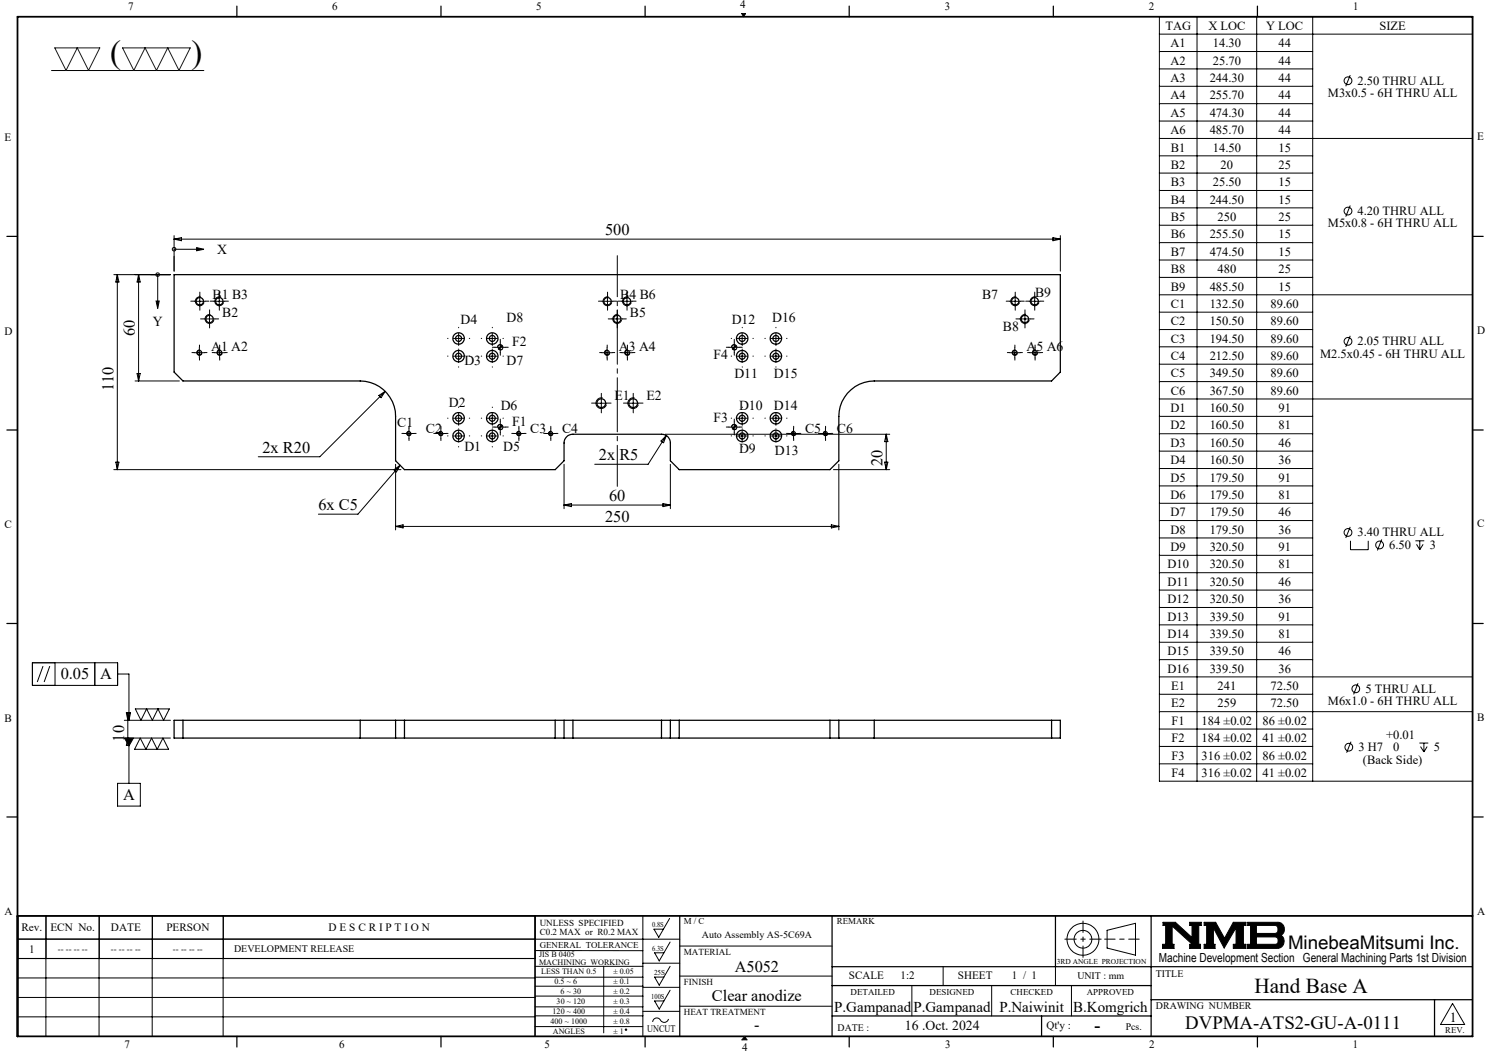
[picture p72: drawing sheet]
<svg xmlns="http://www.w3.org/2000/svg" width="420mm" height="297mm" viewBox="0 0 420 297" stroke-linecap="round" stroke-linejoin="round" font-family="sans-serif">
<defs><g id="words">
<g font-size="9.2">
<text x="31.1" y="17.7">(</text>
<text x="54" y="17.8">)</text>
</g>
<text font-size="6" x="353.9" y="280">Hand Base A</text>
<g font-size="5.3">
<text x="363.3" y="267.7">MinebeaMitsumi Inc.</text>
<text x="334.3" y="290.4">DVPMA-ATS2-GU-A-0111</text>
</g>
<text font-size="4.9" x="308.8" y="290.9">-</text>
<g font-size="4.6">
<text x="170.7" y="66.4">500</text>
<text x="38" y="94.8" transform="rotate(-90 38 94.8)">60</text>
<text x="32" y="110.3" transform="rotate(-90 32 110.3)">110</text>
<text x="74" y="127.7">2x R20</text>
<text x="168.9" y="129.8">2x R5</text>
<text x="248.9" y="131.5" transform="rotate(-90 248.9 131.5)">20</text>
<text x="89.8" y="143.9">6x C5</text>
<text x="171.8" y="141.4">60</text>
<text x="170.7" y="147.4">250</text>
<text x="17.1" y="191.6">0.05</text>
<text x="28.3" y="191.6">A</text>
<text x="35" y="209.2" transform="rotate(-90 35 209.2)">10</text>
<text x="34.7" y="225.6">A</text>
<text x="207.3" y="274.1">A5052</text>
<text x="200.8" y="282.4">Clear anodize</text>
<text x="212.8" y="290.6">-</text>
</g>
<g font-size="4.2">
<text x="235.3" y="285.5">P.Gampanad</text>
<text x="257.6" y="285.5">P.Gampanad</text>
<text x="281.9" y="285.5">P.Naiwinit</text>
<text x="302.7" y="285.5">B.Komgrich</text>
</g>
<g font-size="3.9">
<text x="61.3" y="71.6">X</text>
<text x="292" y="83.6">B9</text>
<text x="59.9" y="84.3">B1 B3</text>
<text x="62.7" y="89.3">B2</text>
<text x="174.9" y="84.3">B4 B6</text>
<text x="177.7" y="89.3">B5</text>
<text x="277" y="84.3">B7</text>
<text x="43.1" y="91.9">Y</text>
<text x="129.9" y="91.4">D4</text>
<text x="142.8" y="90.7">D8</text>
<text x="206.4" y="91.4">D12</text>
<text x="217.8" y="90.7">D16</text>
<text x="282.9" y="93.4">B8</text>
<text x="59.5" y="99.1">A1 A2</text>
<text x="144.5" y="97.5">F2</text>
<text x="174.5" y="99.1">A3 A4</text>
<text x="201.2" y="101.2">F4</text>
<text x="289.5" y="99.1">A5 A6</text>
<text x="131" y="103">D3</text>
<text x="142.8" y="103">D7</text>
<text x="207.1" y="106.7">D11</text>
<text x="218.3" y="106.7">D15</text>
<text x="173.3" y="112.9">E1</text>
<text x="182.3" y="112.9">E2</text>
<text x="126.6" y="114.8">D2</text>
<text x="141.2" y="115.6">D6</text>
<text x="201.2" y="118.9">F3</text>
<text x="208.5" y="115.7">D10</text>
<text x="218.3" y="115.7">D14</text>
<text x="112.1" y="120.4">C1</text>
<text x="120.1" y="122">C2</text>
<text x="144.5" y="120">F1</text>
<text x="149.6" y="122">C3</text>
<text x="158.6" y="122">C4</text>
<text x="227.1" y="122">C5</text>
<text x="236.1" y="122">C6</text>
<text x="131" y="127.2">D1</text>
<text x="142" y="127.2">D5</text>
<text x="208.5" y="127.8">D9</text>
<text x="218.6" y="128.3">D13</text>
<text x="255.2" y="290.6">16 .Oct. 2024</text>
<text x="408.9" y="288.2">1</text>
</g>
<g font-size="3.5">
<text x="328.7" y="8.4">TAG</text>
<text x="340.8" y="8.4">X LOC</text>
<text x="357.1" y="8.4">Y LOC</text>
<text x="389.1" y="8.4">SIZE</text>
<text x="330.2" y="13.4">A1</text>
<text x="342.1" y="13.4">14.30</text>
<text x="360.6" y="13.4">44</text>
<text x="330.2" y="18.2">A2</text>
<text x="330.2" y="23.1">A3</text>
<text x="341.2" y="23.1">244.30</text>
<text x="342.1" y="18.2">25.70</text>
<text x="360.6" y="18.2">44</text>
<text x="360.6" y="23.1">44</text>
<text x="382.9" y="23.9">2.50 THRU ALL</text>
<text x="330.2" y="28">A4</text>
<text x="341.2" y="28">255.70</text>
<text x="360.6" y="28">44</text>
<text x="374.6" y="27.4">M3x0.5 - 6H THRU ALL</text>
<text x="330.2" y="32.9">A5</text>
<text x="341.2" y="32.9">474.30</text>
<text x="360.6" y="32.9">44</text>
<text x="330.2" y="37.8">A6</text>
<text x="341.2" y="37.8">485.70</text>
<text x="360.6" y="37.8">44</text>
<text x="330.3" y="42.8">B1</text>
<text x="330.3" y="47.6">B2</text>
<text x="342.1" y="42.8">14.50</text>
<text x="344.3" y="47.6">20</text>
<text x="360.6" y="42.8">15</text>
<text x="360.6" y="47.6">25</text>
<text x="330.3" y="52.5">B3</text>
<text x="342.1" y="52.5">25.50</text>
<text x="360.6" y="52.5">15</text>
<text x="330.3" y="57.4">B4</text>
<text x="341.2" y="57.4">244.50</text>
<text x="360.6" y="57.4">15</text>
<text x="330.3" y="62.3">B5</text>
<text x="343.4" y="62.3">250</text>
<text x="360.6" y="62.3">25</text>
<text x="374.6" y="64.2">M5x0.8 - 6H THRU ALL</text>
<text x="382.9" y="60.6">4.20 THRU ALL</text>
<text x="330.3" y="67.2">B6</text>
<text x="341.2" y="67.2">255.50</text>
<text x="360.6" y="67.2">15</text>
<text x="330.3" y="72.1">B7</text>
<text x="330.3" y="77">B8</text>
<text x="341.2" y="72.1">474.50</text>
<text x="343.4" y="77">480</text>
<text x="360.6" y="72.1">15</text>
<text x="360.6" y="77">25</text>
<text x="330.3" y="81.9">B9</text>
<text x="341.2" y="81.9">485.50</text>
<text x="360.6" y="81.9">15</text>
<text x="330.3" y="86.9">C1</text>
<text x="341.2" y="86.9">132.50</text>
<text x="358.4" y="86.9">89.60</text>
<text x="330.3" y="91.7">C2</text>
<text x="341.2" y="91.7">150.50</text>
<text x="358.4" y="91.7">89.60</text>
<text x="330.3" y="96.6">C3</text>
<text x="330.3" y="101.5">C4</text>
<text x="341.2" y="96.6">194.50</text>
<text x="341.2" y="101.5">212.50</text>
<text x="358.4" y="96.6">89.60</text>
<text x="358.4" y="101.5">89.60</text>
<text x="372.4" y="100.9">M2.5x0.45 - 6H THRU ALL</text>
<text x="382.9" y="97.4">2.05 THRU ALL</text>
<text x="330.3" y="106.4">C5</text>
<text x="341.2" y="106.4">349.50</text>
<text x="358.4" y="106.4">89.60</text>
<text x="330.3" y="111.3">C6</text>
<text x="341.2" y="111.3">367.50</text>
<text x="358.4" y="111.3">89.60</text>
<text x="330.2" y="116.3">D1</text>
<text x="341.2" y="116.3">160.50</text>
<text x="360.6" y="116.3">91</text>
<text x="330.2" y="121.1">D2</text>
<text x="341.2" y="121.1">160.50</text>
<text x="360.6" y="121.1">81</text>
<text x="330.2" y="126">D3</text>
<text x="330.2" y="130.9">D4</text>
<text x="341.2" y="126">160.50</text>
<text x="341.2" y="130.9">160.50</text>
<text x="360.6" y="126">46</text>
<text x="360.6" y="130.9">36</text>
<text x="330.2" y="135.8">D5</text>
<text x="341.2" y="135.8">179.50</text>
<text x="360.6" y="135.8">91</text>
<text x="330.2" y="140.7">D6</text>
<text x="341.2" y="140.7">179.50</text>
<text x="360.6" y="140.7">81</text>
<text x="330.2" y="145.6">D7</text>
<text x="341.2" y="145.6">179.50</text>
<text x="360.6" y="145.6">46</text>
<text x="330.2" y="150.5">D8</text>
<text x="330.2" y="155.4">D9</text>
<text x="341.2" y="150.5">179.50</text>
<text x="341.2" y="155.4">320.50</text>
<text x="360.6" y="150.5">36</text>
<text x="360.6" y="155.4">91</text>
<text x="382.9" y="151.3">3.40 THRU ALL</text>
<text x="391.8" y="154.8">6.50</text>
<text x="403.3" y="154.8">3</text>
<text x="329.3" y="160.3">D10</text>
<text x="341.2" y="160.3">320.50</text>
<text x="360.6" y="160.3">81</text>
<text x="329.3" y="165.2">D11</text>
<text x="341.2" y="165.2">320.50</text>
<text x="360.6" y="165.2">46</text>
<text x="329.3" y="170.1">D12</text>
<text x="341.2" y="170.1">320.50</text>
<text x="360.6" y="170.1">36</text>
<text x="329.3" y="175">D13</text>
<text x="329.3" y="179.9">D14</text>
<text x="341.2" y="175">339.50</text>
<text x="341.2" y="179.9">339.50</text>
<text x="360.6" y="175">91</text>
<text x="360.6" y="179.9">81</text>
<text x="329.3" y="184.8">D15</text>
<text x="341.2" y="184.8">339.50</text>
<text x="360.6" y="184.8">46</text>
<text x="329.3" y="189.7">D16</text>
<text x="341.2" y="189.7">339.50</text>
<text x="360.6" y="189.7">36</text>
<text x="330.4" y="194.7">E1</text>
<text x="343.4" y="194.7">241</text>
<text x="358.4" y="194.7">72.50</text>
<text x="385.1" y="195.4">5 THRU ALL</text>
<text x="330.4" y="199.5">E2</text>
<text x="343.4" y="199.5">259</text>
<text x="358.4" y="199.5">72.50</text>
<text x="374.6" y="198.9">M6x1.0 - 6H THRU ALL</text>
<text x="330.5" y="204.5">F1</text>
<text x="330.5" y="209.3">F2</text>
<text x="338.9" y="204.5">184 ±0.02</text>
<text x="338.9" y="209.3">184 ±0.02</text>
<text x="356.1" y="204.5">86 ±0.02</text>
<text x="356.1" y="209.3">41 ±0.02</text>
<text x="391" y="208.3">+0.01</text>
<text x="330.5" y="214.2">F3</text>
<text x="338.9" y="214.2">316 ±0.02</text>
<text x="356.1" y="214.2">86 ±0.02</text>
<text x="383.2" y="211.8">3 H7</text>
<text x="384.5" y="215.4">(Back Side)</text>
<text x="393" y="211.8">0</text>
<text x="404.5" y="211.8">5</text>
<text x="330.5" y="219.1">F4</text>
<text x="338.9" y="219.1">316 ±0.02</text>
<text x="356.1" y="219.1">41 ±0.02</text>
<text x="326.9" y="271.4">Machine Development Section General Machining Parts 1st Division</text>
</g>
<g font-size="3.2">
<text x="36.1" y="2.9">7</text>
<text x="93.7" y="2.8">6</text>
<text x="151.3" y="2.8">5</text>
<text x="208.8" y="2.2">4</text>
<text x="266.5" y="2.8">3</text>
<text x="324.1" y="2.8">2</text>
<text x="381.6" y="2.8">1</text>
<text x="1.3" y="39.8">E</text>
<text x="416.6" y="39.5">E</text>
<text x="1.3" y="94.3">D</text>
<text x="416.6" y="94.1">D</text>
<text x="1.3" y="148.9">C</text>
<text x="416.6" y="148.7">C</text>
<text x="1.3" y="203.6">B</text>
<text x="416.6" y="203.3">B</text>
<text x="416.6" y="258">A</text>
<text x="1.3" y="258.1">A</text>
<text x="6.1" y="262.7">Rev.</text>
<text x="14.2" y="262.7">ECN No.</text>
<text x="31.3" y="262.7">DATE</text>
<text x="46.9" y="262.7">PERSON</text>
<text x="92.7" y="262.7">D E S C R I P T I O N</text>
<text x="8.2" y="268.7">1</text>
<text x="239.4" y="276.2">SCALE</text>
<text x="254" y="276.2">1:2</text>
<text x="270.2" y="276.2">SHEET</text>
<text x="285.4" y="276.2">1 / 1</text>
<text x="295.2" y="290.1">Qt'y :</text>
<text x="35.1" y="295.5">7</text>
<text x="95.7" y="295.6">6</text>
<text x="153.6" y="295.6">5</text>
<text x="209.3" y="296.3">4</text>
<text x="266.6" y="295.6">3</text>
<text x="324.2" y="295.6">2</text>
<text x="381.6" y="295.6">1</text>
</g>
<g font-size="2.8">
<text x="66" y="268.6">DEVELOPMENT RELEASE</text>
<text x="198" y="264.5">Auto Assembly AS-5C69A</text>
<text x="326" y="275.4">TITLE</text>
<text x="303.9" y="276.2">UNIT : mm</text>
<text x="326" y="284.7">DRAWING NUMBER</text>
<text x="182.5" y="291.2">UNCUT</text>
<text x="236.3" y="290.7">DATE :</text>
<text x="317.6" y="290.6">Pcs.</text>
</g>
<g font-size="2.6">
<text x="152.2" y="261.3">UNLESS SPECIFIED</text>
<text x="152.2" y="263.7">C0.2 MAX or R0.2 MAX</text>
<text x="192.9" y="269.4">MATERIAL</text>
<text x="192.9" y="277.7">FINISH</text>
<text x="192.9" y="286.3">HEAT TREATMENT</text>
</g>
<g font-size="2.5">
<text x="192.9" y="260.7">M / C</text>
<text x="236" y="260.7">REMARK</text>
<text x="16.3" y="268.5">-- -- -- --</text>
<text x="31.3" y="268.5">-- -- -- --</text>
<text x="48.8" y="268.5">-- -- -- --</text>
<text x="152.3" y="267.3">GENERAL TOLERANCE</text>
<text x="239.9" y="280.5">DETAILED</text>
<text x="262.2" y="280.5">DESIGNED</text>
<text x="285.1" y="280.5">CHECKED</text>
<text x="306.6" y="280.5">APPROVED</text>
<text x="407.7" y="291.5">REV.</text>
</g>
<g font-size="2.3">
<text x="152.1" y="270">JIS B 0405</text>
<text x="152.1" y="272.1">MACHINING WORKING</text>
<text x="152.7" y="274.6">LESS THAN 0.5</text>
<text x="173" y="274.6">± 0.05</text>
<text x="156.4" y="277.4">0.5 ~ 6</text>
<text x="158.1" y="280.3">6 ~ 30</text>
<text x="173" y="277.4">± 0.1</text>
<text x="173" y="280.3">± 0.2</text>
<text x="155.9" y="286">120 ~ 400</text>
<text x="157" y="283.2">30 ~ 120</text>
<text x="173" y="283.2">± 0.3</text>
<text x="173" y="286">± 0.4</text>
<text x="155.3" y="288.9">400 ~ 1000</text>
<text x="155.9" y="291.7">ANGLES</text>
<text x="173" y="288.9">± 0.8</text>
<text x="173" y="291.7">± 1</text>
</g>
<g font-size="2.1">
<text x="184" y="261.5">0.8S</text>
<text x="184" y="268.1">6.3S</text>
<text x="184.5" y="275">25S</text>
<text x="298.1" y="271.8">3RD ANGLE PROJECTION</text>
<text x="183.7" y="281.9">100S</text>
</g>
</g></defs>
<g fill="none" stroke="#000" stroke-width=".28">
<path d="M14.5 19.9h43M209.2 3.8h1.1l-.6 .9zM327 4.7h88.4v215.6h-88.4zM327 14.5h43.3M327 19.4h43.3M327 9.6h88.4M337.6 4.7v215.6M354.5 4.7v215.6M370.3 4.7v215.6M327 24.3h43.3M327 29.2h43.3M327 34.1h43.3"/>
<path d="M327 39h88.4M380.9 21.2l-1.3 3.1M327 44h43.3M327 48.8h43.3M327 53.7h43.3M327 58.6h43.3M380.9 58l-1.3 3.1M32.1 77.5h16M33.1 77.5v55M33.1 77.5l.4 2h-.8zM39.1 77.5l.4 2h-.8zM39.1 77.5v30"/>
<path d="M44.5 77.5v7.4M49.1 70.3h6.4M49.1 66.5v10M49.1 67.4h250M49.1 67.4l2.1-.4v.9zM55.5 69.8l2 .5-2 .4zM297 67l2.1 .4-2.1 .5zM299.1 66.5v10M327 63.5h43.3M327 68.4h43.3M327 73.3h43.3M327 78.2h43.3"/>
<path d="M44 84.9h.9l-.4 2.1zM54.8 99.5h2.9M54.9 85h3M56.2 98v3M56.3 83.5v3M56.4 98.7a.75 .75 0 0 0-.9 .6 .75 .75 0 0 0 .6 .9 .75 .75 0 0 0 .9-.5M56.7 83.7a1.25 1.25 0 0 0-1.5 1 1.25 1.25 0 0 0 .8 1.5 1.25 1.25 0 0 0 1.6-.9M57.6 90h3M59.1 88.5v3M59.4 88.8a1.25 1.25 0 0 0-1.5 .9 1.25 1.25 0 0 0 .9 1.5 1.25 1.25 0 0 0 1.5-.9M60.4 85h3M60.5 99.5h3"/>
<path d="M61.8 83.5v3M61.9 98v3M62.2 98.7a.75 .75 0 0 0-1 .6 .75 .75 0 0 0 .6 .9 .75 .75 0 0 0 .9-.5M62.2 83.7a1.25 1.25 0 0 0-1.6 .9 1.25 1.25 0 0 0 .9 1.6 1.25 1.25 0 0 0 1.5-.9M127.8 95.5h3M129.4 94v3M129.4 99v2.9M137.3 95.5h3M138.9 94v3M138.9 99v2.9M139.6 98h3M141.1 97.2l-.6 .3-.2 .5"/>
<path d="M141.1 96.5v3M141.9 98l-.2 .5-.6 .2M169.8 99.5h3M169.9 85h3M171.2 98v3M171.3 83.5v3M171.4 98.7a.75 .75 0 0 0-.9 .6 .75 .75 0 0 0 .6 .9 .75 .75 0 0 0 .9-.5M171.7 83.7a1.25 1.25 0 0 0-1.6 .9 1.25 1.25 0 0 0 .9 1.6 1.25 1.25 0 0 0 1.5-.9M172.6 90h3M174.1 88.5v3M174.4 88.8a1.25 1.25 0 0 0-1.5 .8 1.25 1.25 0 0 0 .9 1.6 1.25 1.25 0 0 0 1.5-.9M175.4 85h3"/>
<path d="M175.4 99.5h3M176.8 83.5v3M177 98v3M177.1 98.7a.75 .75 0 0 0-.9 .6 .75 .75 0 0 0 .5 .9 .75 .75 0 0 0 1-.5M177.2 83.7a1.25 1.25 0 0 0-1.6 .9 1.25 1.25 0 0 0 .9 1.6 1.25 1.25 0 0 0 1.5-.9M205.6 98h3M207.1 96.5v3M207.1 97.2l-.6 .3-.2 .5M207.9 98l-.2 .5-.6 .2M207.9 95.5h3M209.3 94v3M209.3 99v2.9"/>
<path d="M217.3 95.5h3M218.9 94v3M218.9 99v2.9M284.8 99.5h3M284.8 85h3.1M286.2 98v3M286.3 83.5v3M286.5 98.7a.75 .75 0 0 0-1 .6 .75 .75 0 0 0 .6 .9 .75 .75 0 0 0 .9-.5M286.7 83.7a1.25 1.25 0 0 0-1.6 .9 1.25 1.25 0 0 0 .9 1.6 1.25 1.25 0 0 0 1.5-.9M287.6 90h3M289.1 88.5v3M289.4 88.8a1.25 1.25 0 0 0-1.5 .8 1.25 1.25 0 0 0 .9 1.6 1.25 1.25 0 0 0 1.5-.9"/>
<path d="M290.3 85h3M290.4 99.5h3M291.9 83.5v3M292 98v3M292.1 98.7a.75 .75 0 0 0-.9 .6 .75 .75 0 0 0 .5 .9 .75 .75 0 0 0 1-.5M292.2 83.7a1.25 1.25 0 0 0-1.6 .9 1.25 1.25 0 0 0 .9 1.6 1.25 1.25 0 0 0 1.6-.9M327 83.1h88.4M327 88h43.3M327 93h43.3M327 97.8h43.3M380.9 94.7l-1.3 3.2M38.1 107.5h12.5"/>
<path d="M38.7 105.4h.8l-.4 2.1zM106.9 111.5l1.8-1.1-1.2 1.8zM108.7 110.4l-18.5 18.4h-17.4M127.8 100.5h3M127.8 118h3M129.4 116.4v3.1M137.3 100.5h3M137.3 118h3M138.9 116.4v3.1M141.1 119.7l-.6 .3-.2 .5M141.1 119v3M168.1 113.7h3"/>
<path d="M169.6 112.2v3M170 112.3a1.51 1.51 0 0 0-1.8 1 1.51 1.51 0 0 0 1 1.9 1.51 1.51 0 0 0 1.9-1.1M177.1 113.7h3M178.6 112.2v3M179 112.3a1.51 1.51 0 0 0-1.8 1 1.51 1.51 0 0 0 1 1.9 1.51 1.51 0 0 0 1.9-1.1M207.1 119v3M207.1 119.7l-.6 .3-.2 .5M207.9 100.5h3M207.9 118h3M209.3 116.4v3.1M217.3 100.5h3M217.3 118h3"/>
<path d="M218.9 116.4v3.1M327 102.7h43.3M327 107.6h43.3M327 112.5h88.4M327 117.4h43.3M32.1 132.5h81M32.7 130.3h.8l-.4 2.2zM111.1 132.5l1.8-1.3-1.1 1.9zM111.6 130.9v18.6M112.9 131.2l-11.9 13.8h-11.2M113.8 122.3h3M115.4 120.8v3"/>
<path d="M115.5 121.7a.63 .63 0 0 0-.8 .4 .63 .63 0 0 0 .5 .8 .63 .63 0 0 0 .8-.5M122.8 122.3h3M124.4 120.8v3M124.5 121.7a.62 .62 0 0 0-.7 .4 .62 .62 0 0 0 .4 .8 .62 .62 0 0 0 .8-.5M127.8 123h3M129.4 121.5v3M137.3 123h3M138.9 121.5v3M139.6 120.5h3M141.9 120.5l-.2 .5-.6 .2M144.9 122.3h2.9M146.4 120.8v3"/>
<path d="M146.5 121.7a.63 .63 0 0 0-.8 .4 .63 .63 0 0 0 .5 .8 .63 .63 0 0 0 .8-.5M153.8 122.3h3M155.4 120.8v3M155.5 121.7a.63 .63 0 0 0-.8 .4 .63 .63 0 0 0 .5 .8 .63 .63 0 0 0 .8-.5M159.1 130.9v12.6M187.6 122.5h63.4M187.9 122.9l-5.1 8h-15.1M187.9 122.9l-.7 2-.8-.5zM189.1 130.9v12.6M205.6 120.5h3M207.9 120.5l-.2 .5-.6 .2M207.9 123h3"/>
<path d="M209.3 121.5v3M217.3 123h3M218.9 121.5v3M222.4 122.3h3M223.8 120.8v3M224 121.7a.62 .62 0 0 0-.8 .4 .62 .62 0 0 0 .5 .8 .62 .62 0 0 0 .7-.5M231.4 122.3h3M232.8 120.8v3M233 121.7a.63 .63 0 0 0-.8 .4 .63 .63 0 0 0 .5 .8 .63 .63 0 0 0 .8-.5M235.1 132.5h15.9M236.6 130.9v18.6M249.5 130.3h.9l-.4 2.2z"/>
<path d="M250 122.5v10M250 122.5l.4 2.1h-.9zM327 122.3h43.3M327 127.2h43.3M327 132.1h43.3M327 137.1h43.3M111.6 148.5h125M111.6 148.5l2.1-.5v.9zM159.1 142.4h30M159.1 142.4l2.1-.4v.9zM187 142l2.1 .4-2.1 .5zM234.5 148l2.1 .5-2.1 .4z"/>
<path d="M327 142h43.3M327 146.8h43.3M327 151.7h43.3M327 156.6h43.3M380.9 148.6l-1.3 3.1M380.9 152.5v2.5h5v-2.5M389.7 152.1l-1.2 3.2M399.2 152.5h2.5M399.6 153.5l.9 1.5M400.5 152.5v2.5M401.4 153.5l-.9 1.5M327 161.5h43.3"/>
<path d="M327 166.4h43.3M327 171.3h43.3M327 176.2h43.3M9.1 186.9h24.1v6.4h-24.1zM12.1 187.9l-1.6 4.5M14 187.9l-1.5 4.5M15.5 186.9v6.4M26.7 186.9v6.4M33.2 190.1h3.2v13.1M38.2 200h9.6l-1.7 3.2-1.5-3.2-1.6 3.2-1.7-3.2-1.5 3.2zM327 181.1h43.3M327 186.1h43.3"/>
<path d="M327 190.9h88.4M327 195.8h43.3M383 192.7l-1.2 3.2M35.1 208.2h13M35.1 203.2h13M35.1 208.2h2.5l-1.2 2.2zM35.9 201l.5 2.2M36.1 201v9.3M36.1 208.2l.4 2.1h-.9zM36.4 208.2v12.7M36.5 201l-.4 2.2-.5-2.2h1.2l-.4 2.2M39.5 208.2l1.7 3.1 1.6-3.1 1.5 3.1 1.7-3.1 1.6 3.1h-9.6z"/>
<path d="M327 200.7h88.4M327 205.6h43.3M327 210.5h43.3M327 215.4h43.3M381.1 209.2l-1.3 3.1M400.4 209.6h2.5M400.7 210.6l.9 1.5M401.6 209.6v2.5M402.6 210.6l-1 1.5M33.2 220.9h6.4v6.5h-6.4zM13 258.3l-.1 34M27.9 258.3v34"/>
<path d="M28 258.3v12M42.9 258.3v34M43 258.3v12M62.9 258.3v34M63 258.3v12M150.9 258.3v34M181.3 258.3v34M188.9 259l-3.1 5.4-1.3-2.3h2.6M4.9 264.9h186.8M4.9 275.8h146M5 270.3v-12h146v12l-146.1 .1M150.9 278.2h30.4"/>
<path d="M150.9 275.6h30.4M150.9 272.6h30.4M150.9 268.1h30.4M170.3 272.6v18.7M181.3 271.7h10.4M181.3 278.5h10.4M189 279.3l-3.1 5.3-1.3-2.3h2.7M189 265.7l-3.1 5.3-1.3-2.3h2.7M189 272.6l-3.1 5.3-1.3-2.3h2.7M191.7 266.8h43M191.7 275.3h43M257.2 278v8.6"/>
<path d="M266 272.7v5.3M279.7 278v8.6M297.7 272.7v5.3M302.2 278v8.6M312.3 262.4l8-2v9l-8-2zM328 260.1h3.5l4.7 4.3v-3.4h-.6v-.9h3.2v.9h-.7v5.3h.5v1.2h-3v-1.2h.7l-5.7-5.1v5.1h.6v1.2h-3.3v-1.2h.9v-5.3h-.8zM339.7 260.1h3.2l2.5 4.6 2.5-4.6h3.5v.9h-.7v5.3h.7v1.2h-3.5v-1.2h.8v-4.6l-3.4 5.7-3-5.7v4.6h.4v1.2h-3v-1.2h.7v-5.3h-.7zM351.9 260.1h8.4a1.97 1.97 0 0 1 1.9 1.5 1.97 1.97 0 0 1-.9 2.2 2.03 2.03 0 0 1 .8 2.2 2.03 2.03 0 0 1-1.8 1.5h-8.4v-1.2h.8v-5.3h-.8zM354.4 261h5.4l.6 .5v1.2l-.7 .6h-5.3zM354.4 264.3h5.4l.6 .4 .1 1-.6 .6h-5.5zM4.9 281.3h146M4.9 286.8h146"/>
<path d="M150.9 280.9h30.4M150.9 286.5h30.4M150.9 284h30.4M150.9 289.6h30.4M181.3 285.3h10.4M188.6 287.4a1.34 1.34 0 0 1-1.3 1 1.34 1.34 0 0 1-1.3-1 1.16 1.16 0 0 0-1.2-.2 1.16 1.16 0 0 0-.7 1.1M191.7 283.8h43M210 292.3l.7 1M409.7 283l3.4 6h-6.8z"/>
<circle cx="380.2" cy="22.8" r="1.09"/>
<circle cx="380.2" cy="59.5" r="1.09"/>
<circle cx="44.5" cy="77.5" r=".5"/>
<circle cx="49.1" cy="70.3" r=".5"/>
<circle cx="380.2" cy="96.3" r="1.09"/>
<circle cx="380.2" cy="150.2" r="1.09"/>
<circle cx="389.1" cy="153.7" r="1.1"/>
<circle cx="382.4" cy="194.3" r="1.1"/>
<circle cx="380.5" cy="210.7" r="1.1"/>
<circle cx="305.5" cy="264.9" r="2.51"/>
<circle cx="305.5" cy="264.9" r="4.5"/>
<circle cx="176.6" cy="290.4" r=".2"/>
</g>
<path d="M311.6 264.9h9.7" fill="none" stroke="#000" stroke-width=".28" stroke-dasharray="15.2 1.3 1.3 1.3" stroke-dashoffset="12.3"/>
<path d="M305.5 259.8v10.2M300.4 264.9h10.2" fill="none" stroke="#000" stroke-width=".28" stroke-dasharray="15.2 1.3 1.3 1.3" stroke-dashoffset="12"/>
<g fill="none" stroke="#000" stroke-width=".35">
<path d="M66.8 1.7v3M124.4 1.7v3M182 1.7v3M239.5 1.7v3M297.1 1.7v3M354.7 1.7v3M1.9 66.7h3M49.1 77.5h250v27.4l-2.5 2.6h-50a10.1 10.1 0 0 0-10 10v12.5l-2.5 2.5h-42.5l-2.5-2.5v-5a2.41 2.41 0 0 0-2.5-2.5h-25a2.47 2.47 0 0 0-2.5 2.5v5l-2.5 2.5h-42.5l-2.5-2.5v-12.5a10 10 0 0 0-10-10h-50l-2.5-2.6zM415.4 66.7h3M1.9 121.3h3M415.4 121.3h3M1.9 175.9h3"/>
<path d="M415.4 175.9h3M51.6 203.2v5M101.6 208.2h10M101.6 203.2h10M101.6 203.2h-52.5v5h52.5M101.6 203.2v5M111.6 203.2v5M111.6 208.2h47.5M111.6 203.2h47.5M114.1 203.2v5M156.6 203.2v5M159.1 208.2h2.5"/>
<path d="M159.1 203.2h2.5M159.1 203.2v5M161.6 208.2h25M161.6 203.2h25M161.6 203.2v5M186.6 208.2h2.5M186.6 203.2h2.5M186.6 203.2v5M189.1 203.2v5M189.1 208.2h47.5M189.1 203.2h47.5M191.6 203.2v5"/>
<path d="M234.1 203.2v5M236.6 208.2h10M236.6 203.2h10M236.6 203.2v5M246.6 203.2h52.5v5h-52.5M246.6 203.2v5M296.6 203.2v5M1.9 230.4h3M415.4 230.4h3M150.9 258.3v34M191.7 258.3v34M234.7 258.3v34"/>
<path d="M297.7 258.3v14.4M324.7 258.3v34M234.7 272.7h180.7M234.7 278h90M66.8 292.3v3M124.4 292.3v3M182 292.3v3M234.7 286.6h90M239.5 292.3v3M293.8 286.6v5.7M297.1 292.3v3M324.7 282h90.7"/>
<path d="M354.7 292.3v3M404.6 282v10.3"/>
<circle cx="56.3" cy="99.5" r=".62"/>
<circle cx="56.4" cy="85" r="1.05"/>
<circle cx="59.1" cy="90" r="1.06"/>
<circle cx="61.9" cy="85" r="1.05"/>
<circle cx="61.9" cy="99.5" r=".61"/>
<circle cx="129.4" cy="95.5" r="1.62"/>
<circle cx="129.4" cy="95.5" r=".84"/>
<circle cx="138.8" cy="95.5" r="1.62"/>
<circle cx="138.8" cy="95.5" r=".84"/>
<circle cx="171.3" cy="99.5" r=".62"/>
<circle cx="171.4" cy="85" r="1.05"/>
<circle cx="174.1" cy="90" r="1.06"/>
<circle cx="176.9" cy="85" r="1.05"/>
<circle cx="176.9" cy="99.5" r=".62"/>
<circle cx="209.4" cy="95.5" r="1.63"/>
<circle cx="209.4" cy="95.5" r=".85"/>
<circle cx="218.9" cy="95.5" r="1.62"/>
<circle cx="218.9" cy="95.5" r=".84"/>
<circle cx="286.3" cy="99.5" r=".62"/>
<circle cx="286.4" cy="85" r="1.05"/>
<circle cx="289.1" cy="90" r="1.05"/>
<circle cx="291.9" cy="85" r="1.04"/>
<circle cx="291.9" cy="99.5" r=".62"/>
<circle cx="129.4" cy="100.5" r=".84"/>
<circle cx="129.4" cy="118" r=".84"/>
<circle cx="129.4" cy="100.5" r="1.62"/>
<circle cx="129.4" cy="118" r="1.62"/>
<circle cx="138.8" cy="100.5" r=".84"/>
<circle cx="138.8" cy="118" r=".84"/>
<circle cx="138.9" cy="100.5" r="1.62"/>
<circle cx="138.9" cy="118" r="1.62"/>
<circle cx="169.6" cy="113.7" r="1.25"/>
<circle cx="178.6" cy="113.7" r="1.25"/>
<circle cx="209.4" cy="100.5" r=".85"/>
<circle cx="209.4" cy="118" r=".85"/>
<circle cx="209.4" cy="100.5" r="1.63"/>
<circle cx="209.4" cy="118" r="1.63"/>
<circle cx="218.9" cy="100.5" r=".84"/>
<circle cx="218.9" cy="118" r=".84"/>
<circle cx="218.9" cy="100.5" r="1.62"/>
<circle cx="218.9" cy="118" r="1.62"/>
<circle cx="115.3" cy="122.3" r=".51"/>
<circle cx="124.4" cy="122.3" r=".5"/>
<circle cx="129.4" cy="123" r=".84"/>
<circle cx="129.4" cy="123" r="1.62"/>
<circle cx="138.8" cy="123" r=".84"/>
<circle cx="138.9" cy="123" r="1.62"/>
<circle cx="146.4" cy="122.3" r=".51"/>
<circle cx="155.4" cy="122.3" r=".51"/>
<circle cx="209.4" cy="123" r=".85"/>
<circle cx="209.4" cy="123" r="1.63"/>
<circle cx="218.9" cy="123" r=".84"/>
<circle cx="218.9" cy="123" r="1.62"/>
<circle cx="223.9" cy="122.3" r=".51"/>
<circle cx="232.9" cy="122.3" r=".51"/>
</g>
<path d="M4.9 4.7h410.5v287.6h-410.5zM4.9 258.3h410.5" fill="none" stroke="#000" stroke-width=".5"/>
<path d="M210 292.3l-.7 1h1.4" fill="none" stroke="#00f" stroke-width=".28"/>
<g fill="#000">
<path d="M210 292.3l.7 1h-1.4z"/>
<path d="M209.2 3.8l.5 .9 .6-.9zM328 260.1v.9h.8v5.3h-.9v1.2h3.3v-1.2h-.6v-5.1l5.7 5.1h-.7v1.2h3v-1.2h-.5v-5.3h.7v-.9h-3.2v.9h.6v3.4l-4.7-4.3zM351.9 260.1v.9h.8v5.3h-.8v1.2l9-.1 .9-.6 .3-.7v-1.3l-.4-.7a.3 .3 0 0 1-.3-.3 .3 .3 0 0 1 .3-.3l.5-.7 .1-1.1-.5-.9-.8-.6zM354.4 264.3h5.4l.6 .4 .1 1-.6 .6h-5.5zM354.4 261l5.5 .1 .5 .5v1.1l-.6 .6h-5.4zM339.7 260.1v.9h.7v5.3h-.7v1.2h3v-1.2h-.4v-4.6l3 5.7 3.4-5.7v4.6h-.8v1.2h3.5v-1.2h-.7v-5.3h.7v-.9h-3.5l-2.5 4.6-2.5-4.6z" fill-rule="evenodd"/>
</g>
<path d="M174.1 137.2v-65.1" fill="none" stroke="#000" stroke-width=".28" stroke-dasharray="15.2 1.3 1.3 1.3" stroke-dashoffset="3.7"/>
<path d="M15.5 13.5h12.7l-3.2 6.4-3.2-6.4-3.2 6.4zM34.6 13.5h19.1l-3.2 6.4-3.2-6.4-3.2 6.4-3.2-6.4-3.2 6.4z" fill="none" stroke="#191924" stroke-width=".28"/>
<g fill="none" stroke="#000" stroke-width=".28" stroke-dasharray="15.2 1.3 1.3 1.3">
<path d="M54.8 99.4h-.7M54.9 84.9h-1.1M56.3 97.9v-.6M56.4 83.4v-1M56.4 86.4v1.1M57.6 89.9h-1M57.8 99.4h.6M57.9 84.9h1M59.1 88.4v-1M59.1 91.4v1.1M60.4 84.9h-1.1M60.5 99.4h-.7"/>
<path d="M60.6 89.9h1.1M61.9 83.4v-1M61.9 86.4v1.1M62 97.9v-.6M63.4 84.9h1M63.5 99.4h.6M126.4 95.4h-.2M129.4 92.4v-.1M129.4 98.4v.2M129.4 97.4v-.1M132.4 95.4h.1M135.9 95.4h-.2"/>
<path d="M138.9 97.4v-.1M138.9 92.4v-.1M138.9 98.4v.2M139.6 97.9h-.7M141.1 96.4v-.7M141.1 99.4v.8M141.9 95.4h.1M142.6 97.9h.8M169.8 99.4h-.7M169.9 84.9h-1.1M171.3 97.9v-.6M171.4 83.4v-1"/>
<path d="M171.4 86.4v1.1M172.6 89.9h-1M172.8 99.4h.6M172.9 84.9h1M174.1 88.4v-1M174.1 91.4v1.1M175.4 84.9h-1.1M175.5 99.4h-.7M175.6 89.9h1.1M176.9 83.4v-1M176.9 86.4v1.1M177 97.9v-.6"/>
<path d="M178.4 84.9h1M178.5 99.4h.6M205.6 97.9h-.7M206.4 95.4h-.2M207.1 96.4v-.7M207.1 99.4v.8M208.6 97.9h.8M209.4 92.4v-.1M209.4 98.4v.2M209.4 97.4v-.1M212.4 95.4h.1M215.9 95.4h-.2"/>
<path d="M218.9 97.4v-.1M218.9 92.4v-.1M218.9 98.4v.2M221.9 95.4h.1M284.8 99.4h-.7M284.9 84.9h-1.1M286.3 97.9v-.6M286.4 83.4v-1M286.4 86.4v1.1M287.6 89.9h-1M287.8 99.4h.6M287.9 84.9h1"/>
<path d="M289.1 88.4v-1M289.1 91.4v1.1M290.4 84.9h-1.1M290.5 99.4h-.7M290.6 89.9h1.1M291.9 83.4v-1M291.9 86.4v1.1M292 97.9v-.6M293.4 84.9h1M293.5 99.4h.6M56.3 100.9v.7M62 100.9v.7"/>
<path d="M126.4 100.4h-.2M126.4 117.9h-.2M129.4 103.4v.2M129.4 114.9v-.1M129.4 119.9v-.1M132.4 100.4h.1M132.4 117.9h.1M135.9 100.4h-.2M135.9 117.9h-.2M138.9 103.4v.2M138.9 114.9v-.1M138.9 119.9v-.1"/>
<path d="M141.1 118.9v-.7M141.9 100.4h.1M141.9 117.9h.1M168.1 113.7h-1.2M169.6 112.2v-1.3M169.6 115.2v1.2M171.1 113.7h1.3M171.3 100.9v.7M177 100.9v.7M177.1 113.7h-1.2M178.6 112.2v-1.3M178.6 115.2v1.2"/>
<path d="M180.1 113.7h1.3M206.4 100.4h-.2M206.4 117.9h-.2M207.1 118.9v-.7M209.4 103.4v.2M209.4 114.9v-.1M209.4 119.9v-.1M212.4 100.4h.1M212.4 117.9h.1M215.9 100.4h-.2M215.9 117.9h-.2M218.9 103.4v.2"/>
<path d="M218.9 119.9v-.1M218.9 114.9v-.1M221.9 100.4h.1M221.9 117.9h.1M286.3 100.9v.7M292 100.9v.7M113.9 122.2h-.5M115.4 120.7v-.5M115.4 123.7v.6M116.9 122.2h.5M122.9 122.2h-.5M124.4 120.7v-.5"/>
<path d="M124.4 123.7v.6M125.9 122.2h.5M126.4 122.9h-.2M129.4 120.9v.2M129.4 125.9v.2M132.4 122.9h.1M135.9 122.9h-.2M138.9 120.9v.2M138.9 125.9v.2M139.6 120.4h-.7M141.1 121.9v.8M141.9 122.9h.1"/>
<path d="M142.6 120.4h.8M144.9 122.2h-.5M146.4 120.7v-.5M146.4 123.7v.6M147.9 122.2h.5M153.9 122.2h-.5M155.4 120.7v-.5M155.4 123.7v.6M156.9 122.2h.5M205.6 120.4h-.7M206.4 122.9h-.2M207.1 121.9v.8"/>
<path d="M208.6 120.4h.8M209.4 120.9v.2M209.4 125.9v.2M212.4 122.9h.1M215.9 122.9h-.2M218.9 125.9v.2M218.9 120.9v.2M221.9 122.9h.1M222.4 122.2h-.5M223.9 120.7v-.5M223.9 123.7v.6M225.4 122.2h.5"/>
<path d="M231.4 122.2h-.5M232.9 120.7v-.5M232.9 123.7v.6M234.4 122.2h.5"/>
</g>
<g fill="#000">
<path d="M35.1 208.2h2.5l-1.2 2.2z"/>
<path d="M140.3 98l.2 .5 .6 .2v-.7zM141.1 97.2v.8h.8l-.2-.5zM206.3 98l.2 .5 .6 .2v-.7zM207.1 97.2v.8h.8l-.2-.5zM206.3 120.5l.2 .5 .6 .2v-.7zM207.1 119.7v.8h.8l-.2-.5zM140.3 120.5l.2 .5 .6 .2v-.7zM141.1 119.7v.8h.8l-.2-.5zM55.5 69.8l2 .5-2 .4zM44 84.9h.9l-.4 2.1z"/>
</g>
<path d="M141.1 97.2a.75 .75 0 0 1 .7 1 .75 .75 0 0 1-1.2 .3 .75 .75 0 0 1 .2-1.2l.3-.1M207.1 97.2a.75 .75 0 0 1 .7 1 .75 .75 0 0 1-1.2 .3 .75 .75 0 0 1 .2-1.2l.3-.1M141.1 119.7a.75 .75 0 0 1 .7 1 .75 .75 0 0 1-1.2 .3 .75 .75 0 0 1 .2-1.2l.3-.1M207.1 119.7a.75 .75 0 0 1 .7 1 .75 .75 0 0 1-1.2 .3 .75 .75 0 0 1 .2-1.2l.3-.1" fill="none" stroke="#000" stroke-width=".28" stroke-dasharray="1.3 .6" stroke-dashoffset=".2"/>
<use href="#words"/>
</svg>
